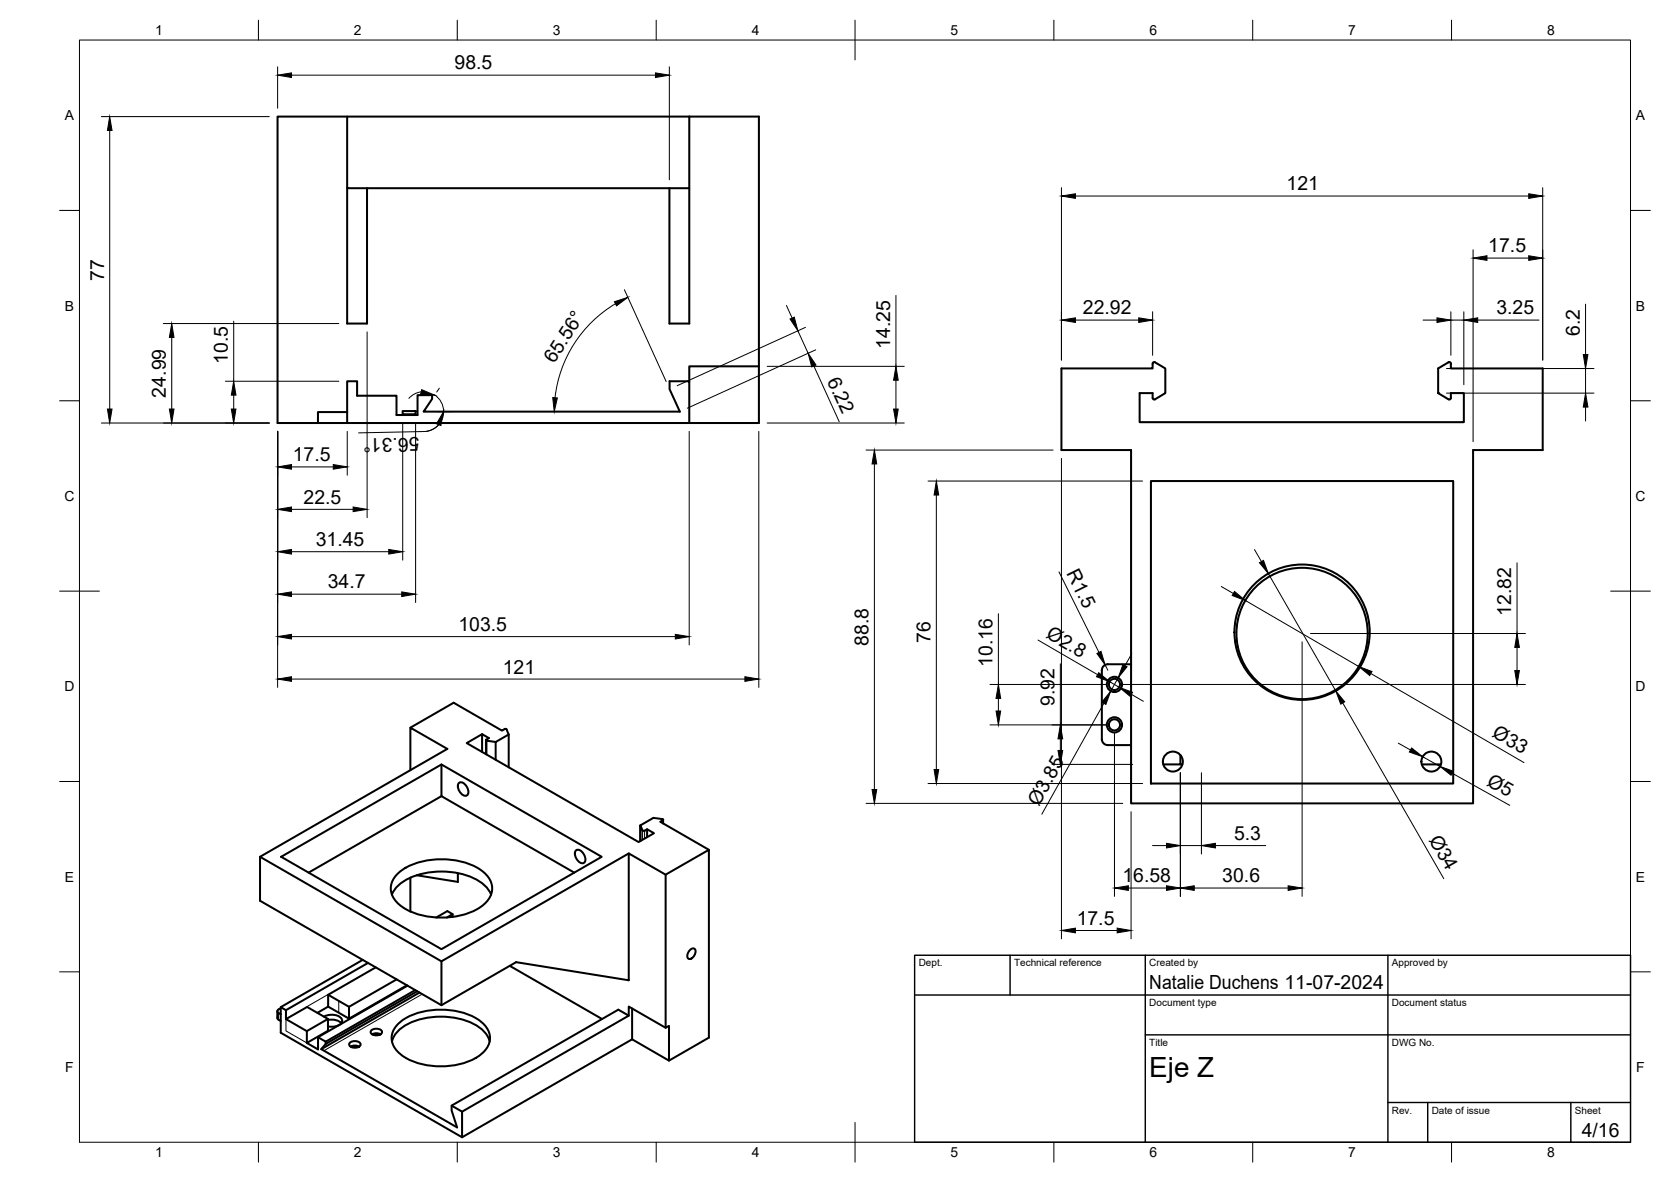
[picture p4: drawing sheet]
<svg xmlns="http://www.w3.org/2000/svg" width="420mm" height="297mm" viewBox="0 0 420 297" stroke-linecap="round" stroke-linejoin="round" font-family="sans-serif">
<defs><g id="words">
<text font-size="7" x="289" y="270.6">Eje Z</text>
<g font-size="4.9">
<text x="114.3" y="17.4">98.5</text>
<text x="323.5" y="47.9">121</text>
<text x="374.2" y="63.4">17.5</text>
<text x="26.2" y="70.5" transform="rotate(-90 26.2 70.5)">77</text>
<text x="272.3" y="79">22.92</text>
<text x="376.3" y="79">3.25</text>
<text x="223.8" y="87.7" transform="rotate(-90 223.8 87.7)">14.25</text>
<text x="397.2" y="84.4" transform="rotate(-90 397.2 84.4)">6.2</text>
<text x="57.3" y="91.4" transform="rotate(-90 57.3 91.4)">10.5</text>
<text x="139.4" y="91.5" transform="rotate(-57 139.4 91.5)">65.56°</text>
<text x="207.9" y="95.7" transform="rotate(66 207.9 95.7)">6.22</text>
<text x="41.7" y="99.9" transform="rotate(-90 41.7 99.9)">24.99</text>
<text x="105.5" y="109.9" transform="rotate(179 105.5 109.9)">56.31°</text>
<text x="73.6" y="115.9">17.5</text>
<text x="76.3" y="126.5">22.5</text>
<text x="79.4" y="137.2">31.45</text>
<text x="268.1" y="144" transform="rotate(64 268.1 144)">R1.5</text>
<text x="82.4" y="147.9">34.7</text>
<text x="380" y="154.8" transform="rotate(-90 380 154.8)">12.82</text>
<text x="115.3" y="158.5">103.5</text>
<text x="234" y="161.6" transform="rotate(-90 234 161.6)">76</text>
<text x="262.8" y="160.1" transform="rotate(30 262.8 160.1)">Ø2.8</text>
<text x="218.4" y="162.2" transform="rotate(-90 218.4 162.2)">88.8</text>
<text x="249.6" y="167.6" transform="rotate(-90 249.6 167.6)">10.16</text>
<text x="126.4" y="169.3">121</text>
<text x="265.2" y="177.5" transform="rotate(-90 265.2 177.5)">9.92</text>
<text x="375" y="185.1" transform="rotate(30 375 185.1)">Ø33</text>
<text x="373.6" y="197.3" transform="rotate(29 373.6 197.3)">Ø5</text>
<text x="261.2" y="202.8" transform="rotate(-61 261.2 202.8)">Ø3.85</text>
<text x="310.3" y="211">5.3</text>
<text x="359.2" y="211" transform="rotate(60 359.2 211)">Ø34</text>
<text x="282.2" y="221.7">16.58</text>
<text x="307.3" y="221.7">30.6</text>
<text x="270.7" y="232.4">17.5</text>
<text x="289" y="248.5">Natalie Duchens 11-07-2024</text>
<text x="397.7" y="285.7">4/16</text>
</g>
<g font-size="3.5">
<text x="39" y="8.8">1</text>
<text x="89" y="8.8">2</text>
<text x="139" y="8.8">3</text>
<text x="189" y="8.8">4</text>
<text x="239" y="8.8">5</text>
<text x="289" y="8.8">6</text>
<text x="339" y="8.8">7</text>
<text x="389" y="8.8">8</text>
<text x="16.3" y="30.2">A</text>
<text x="411.3" y="30.2">A</text>
<text x="16.3" y="78">B</text>
<text x="411.3" y="78">B</text>
<text x="16.2" y="125.9">C</text>
<text x="411.2" y="125.9">C</text>
<text x="16.2" y="173.7">D</text>
<text x="411.2" y="173.7">D</text>
<text x="16.3" y="221.6">E</text>
<text x="411.3" y="221.6">E</text>
<text x="16.4" y="269.4">F</text>
<text x="411.4" y="269.4">F</text>
<text x="39" y="290.8">1</text>
<text x="89" y="290.8">2</text>
<text x="139" y="290.8">3</text>
<text x="189" y="290.8">4</text>
<text x="239" y="290.8">5</text>
<text x="289" y="290.8">6</text>
<text x="339" y="290.8">7</text>
<text x="389" y="290.8">8</text>
</g>
<g font-size="2.5">
<text x="231" y="242.9">Dept.</text>
<text x="255" y="242.9">Technical reference</text>
<text x="289" y="242.9">Created by</text>
<text x="350" y="242.9">Approved by</text>
<text x="289" y="252.8">Document type</text>
<text x="350" y="252.8">Document status</text>
<text x="289" y="262.9">Title</text>
<text x="350" y="262.9">DWG No.</text>
<text x="350" y="279.9">Rev.</text>
<text x="360" y="279.9">Date of issue</text>
<text x="396" y="279.9">Sheet</text>
</g>
</g></defs>
<!-- layer: Visible -->
<g fill="none" stroke="#000" stroke-width=".51">
<path d="M87.3 29.3v18h86v-18M173.3 29.3h17.5v77h-110.9M173.3 29.3h-103.5v77h10.1M87.3 47.3v34h5v-34M168.3 47.3v34h5v-34M190.8 92.1h-17.5v3.7M289.8 91.4v1.2h-22.9v20.5h17.5v88.8h86v-88.8h17.5v-20.5h-23.1v-1.2a.39 .39 0 0 0-.6-.4l-2.6 1.6v6.2l2.6 1.6M289.8 91.4a.39 .39 0 0 1 .6-.4l2.6 1.6v6.2l-2.6 1.6M87.3 106.3v-10.5h2.5v3.6h9.9v4.9h5.3v-5h3.6v1l-2.1 3.1h64.4l-2.5-5.6v-2h4.9v10.5M87.3 103.6h-7.4v2.7M101.2 103.3h3.3v.8h-3.3zM289.8 100v-1.2h-3.2v7.3h81.5v-7.3h-3.3v1.2a.39 .39 0 0 1-.6 .3"/>
<path d="M289.8 100a.39 .39 0 0 0 .6 .3M289.4 120.9h76v76h-76zM284.4 166.9h-5.9a1.49 1.49 0 0 0-1.4 1.5v17.4a1.49 1.49 0 0 0 1.4 1.4h5.9M103.2 193.6v-10.7l9.3 5.3-47.1 27.1 45.6 26.3 47.1-27.1M103.2 182.9l10.9-6.3 12.1 7 .8-.4 .4 .1M111 192.1v8l33.4 19.2M115.4 196.8a1.67 1.67 0 0 1 2.2 1.4 1.02 1.02 0 0 1 .1 1.3 1.02 1.02 0 0 1-1.3 .3 2.43 2.43 0 0 1-1-3zM121.2 184.5l-3.9 2.2 43.3 24.9 3.8-2.2-1.7-1M122.2 186v3.5M122.3 185.9l.6-.4-1.7-1v4.5M122.3 185.8l-.1 .2 .2 .1 2.2 .4M127.4 183.3l.5 1.3v8.2"/>
<path d="M127.9 184.6l-3.3 1.9v4.4M296.8 189.8v2.3h-4.3M296.8 192.1h.5M357.5 192.1h4.8M65.4 215.3v11.1l45.6 26.2 18.8-10.8 28.3 4.5v-31.8l9.3 5.3M70.7 215.3l40.3-23.2 40.3 23.2-40.3 23.2zM100 219.5a17.4 17.4 0 0 1 13.8-3.4 13.6 13.6 0 0 1 8.9 4.2 4.7 4.7 0 0 1-.7 6.7 17.4 17.4 0 0 1-13.8 3.4 13.6 13.6 0 0 1-8.9-4.2 4.7 4.7 0 0 1 .7-6.7zM111 200.1l-33.4 19.2M115.1 219.4v2.2l-10.3-1.7M144.8 213.7a1.67 1.67 0 0 1 2.2 1.4 1.02 1.02 0 0 1 .1 1.3 1.02 1.02 0 0 1-1.2 .4 2.43 2.43 0 0 1-1.1-3.1zM162.1 208.8l.6-.4v2M162.1 208.8l-.5-.1-.6-1.3v4v-4l3.3-1.9 2.4 .4v.2l-.7 .4 12.2 7.1"/>
<path d="M166.7 206v.9M98.5 224.8a9.8 9.8 0 0 1 6.9-5 19.5 19.5 0 0 1 15.6 2 6.8 6.8 0 0 1 2.5 3M103.2 220.5v8.6M109.7 230.6l2.8-1.6 1.3 .7-1.4 .9M113.8 229.7v.7M173.5 238.7a.77 .77 0 0 1 1.3 0 1.9 1.9 0 0 1-1.6 2.3 1.27 1.27 0 0 1 0-2zM69.7 254.1l.1 1.9 .8 .6M70.6 253.4l-.8 .5-.1 .2 .1 .3 .8 .5M71.9 256.1l5.3-3 5.3 3-5.3 3zM71.9 256.1v-2.2l-1.3-.8v6.4l45.6 26.3 42.7-24.6 9.3 5.3 10-5.7v-47.2l-10.8 6.2v38.5l.8-.5v8.7M81.5 255.5a3.6 3.6 0 0 1 4.5 .7 1.56 1.56 0 0 1-1.7 1.7h-1.8M82.5 256.1v2.9l-5.3 3.1v-3"/>
<path d="M82.5 256.3a3.6 3.6 0 0 1 3.3 .8M82.5 250v3l-2.7 1.5M82.5 253l5.3 3M91.2 241.2l-20.6 11.9M92.5 242l-20.6 11.9M93.3 259a1.89 1.89 0 0 1 2.8 .2 1.59 1.59 0 0 1-2.5 .7 .6 .6 0 0 1-.3-.9zM93.6 259.9a2.25 2.25 0 0 1 2.1 0M94.5 243.1l-12 6.9 5.3 3M99.7 246.1l-11.9 6.9M100.1 257.3a16.8 16.8 0 0 1 13.4-3.4 12.9 12.9 0 0 1 8.8 4.3 4.8 4.8 0 0 1-1.6 7 18.7 18.7 0 0 1-19.7 0 4.9 4.9 0 0 1-.9-7.9zM102.3 247.6l-14.5 8.4v-3M102.5 247.7l-22.5 13v3l-2.8-1.6"/>
<path d="M104.4 248.8l-22.5 13-1.9-1.1M104.9 249.1l-23 13.2M105.5 249.4l-24.7 14.3M111 241.6v11M128.2 242.7l23.2 13.4M158.1 255.2v-2.3l9.3 5.4M158.9 253.4v7.8M81.9 261.8v.5l-1.1 1.4 34.1 19.6-1.3-4.2v-1.3l41.9-24.1 2.6 1.5-41.9 24.2M87.9 262.1a1.89 1.89 0 0 1 2.8 .2 1.59 1.59 0 0 1-2.5 .8 .6 .6 0 0 1-.3-1zM88.2 263a2.25 2.25 0 0 1 2.1 0M88.5 263.2l.7-.2 .8 .2M93.9 260.1l.7-.2 .8 .2"/>
<path d="M98.6 261.7a8.6 8.6 0 0 1 6.4-5.4 18.6 18.6 0 0 1 16 2.2 5.8 5.8 0 0 1 2.1 3.2M113.6 277.8l2.6 1.6v6.4"/>
<circle cx="327.4" cy="159.2" r="16.5"/>
<circle cx="327.4" cy="158.9" r="17"/>
<circle cx="280.2" cy="172" r="1.92"/>
<circle cx="280.2" cy="172" r="1.41"/>
<circle cx="280.2" cy="182.2" r="1.92"/>
<circle cx="280.2" cy="182.2" r="1.41"/>
<circle cx="294.9" cy="191.4" r="2.51"/>
<circle cx="359.9" cy="191.4" r="2.51"/>
</g>
<!-- layer: Visible Narrow -->
<path d="M122.4 186.1v3.6M161.6 208.7v2.3M162.1 208.8v1.9M166.6 206.1v.8M70 254.6v1.7M71.9 256.1v3l5.3 3M82.5 250l-5.3 3.1M85.2 251.5v3M106.2 249.8l-24.8 14.2" fill="none" stroke="#000" stroke-width=".25"/>
<!-- layer: Visible -->
<circle cx="361.6" cy="98.8" r=".25" fill="#000"/>
<!-- layer: BORDER -->
<g fill="none" stroke="#000" stroke-width=".25">
<path d="M20 10.1h390v276.9h-390zM65 5.1v5M115 5.1v5M165 5.1v5M215 5.1v10M265 5.1v5M315 5.1v5M365 5.1v5M15 52.9h5M410 52.9h5M15 100.7h5M410 100.7h5"/>
<path d="M15 148.6h10M405 148.6h10M15 196.4h5M410 196.4h5M15 244.2h5M410 244.2h5M65 287v5M115 287v5M165 287v5M215 282.1v9.9M265 287v5M315 287v5"/>
<path d="M365 287v5"/>
</g>
<!-- layer: TITLEBLOCK -->
<path d="M230 240.1h180v46.9h-180zM230 250h180M254 240.1v9.9M288 240.1v46.9M349 240.1v46.9M288 260.1h122M349 277.1h61M359 277.1v9.9M395 277.1v9.9" fill="none" stroke="#000" stroke-width=".36"/>
<!-- layer: FD_Dimensions -->
<g fill="none" stroke="#000" stroke-width=".25">
<path d="M69.8 16.8v10.4M73.3 18.9h91.5M168.3 16.8v28.4M25.5 29.3h42.2M27.6 32.8v70M266.9 47.2v43.3M270.4 49.3h114M387.9 47.2v43.3M154.8 76.3a31.6 31.6 0 0 0-15.2 23.6M157 72.8l10.5 23.1M197.7 76.8l1.5 3.1M225.3 74.2v17.9"/>
<path d="M289.8 78.3v11M364.8 78.3v11M368.1 78.3v18.4M370.4 62.8v48.2M373.9 64.9h10.5M398.7 76.4v12.7M41.1 81.3h44.1M43.2 84.8v18M56.7 95.8h28.5M58.8 80.7v15.1M58.8 99.3v3.5M92.3 83.4v46.7"/>
<path d="M105.9 98.5l-1.7 .5-1.4 1.1M109.3 99.3a5 5 0 0 1 2 5.5 5 5 0 0 1-4.7 3.6M110.5 97.5l-.7 1M192.9 92.1h34.5M200.6 83.1l2.6 5.7M202.5 82.3l-32.2 14.6M204.6 92l6.4 14M205.1 87.9l-32.3 14.7M225.3 95.6v7.2M270.4 80.4h15.9M357.8 80.4h3.5M363.7 98.8h37.1"/>
<path d="M363.7 92.6h37.1M364.8 80.4h3.3M371.6 80.4h15.4M398.7 92.6v6.2M25.5 106.3h42.2M69.8 108.4v64.3M73.3 117.3h10.5M87.3 108.4v11M101.3 106.2v34.6M104.5 106.2v45.2M106.6 108.4l-16.4 .4M109.9 103.4h3.7"/>
<path d="M110.3 106.7l-1.4 1.1-1.7 .6M173.3 108.4v53.7M190.8 108.4v64.3M192.9 106.3h34.5M217.8 113.1h47M219.9 116.6v81.8M266.9 115.2v120.7M398.7 102.3v3.5M73.3 138.6h24.4M73.3 128h15.5M233.3 120.9h54M235.4 124.4v69"/>
<path d="M315.4 138.1l1.8 3M73.3 160h96.5M73.3 149.3h27.7M251 154.2v17.8M266.3 143.7l10 20.3M307.1 147.4l3 1.7M313.1 150.9l28.6 16.6M318.9 144.2l17 29.4M329.5 159.2h54.1M381.4 141.4v17.8M73.3 170.7h114M248.9 172h29.2"/>
<path d="M251 175.5v3.2M261 160.9l15 8.7M266.6 166.8v15.4M277.6 176.7l-15.6 27.9M277.9 167.1l.7 1.3M279 171.3l2.4 1.4M281.2 170.3l-1.9 3.4M282.3 172h101.3M284.5 174.5l3 1.7M284.6 164.2l-1.7 3.1M327.4 161.3v64M337.6 176.7l25.4 44.1"/>
<path d="M344.7 169.3l38.5 22.4M381.4 162.7v5.8M233.3 196.9h54M248.9 182.2h29.2M264.5 192.1h20.3M266.6 185.7v2.9M280.2 184.3v41M296.8 194.2v31.1M302.1 194.2v20.4M351.6 186.8l3 1.7M357.7 190.2l4.4 2.4M365.1 194.3l14.5 8.1"/>
<path d="M217.8 201.9h64.5M284.4 204v31.9M289.8 212.5h3.5M296.8 212.5h5.3M305.6 212.5h12.7M270.4 233.8h10.5M283.7 223.2h9.6M300.3 223.2h23.6"/>
</g>
<g fill="#000" stroke="#000" stroke-width=".25">
<path d="M69.8 18.9l3.5-.6v1.2zM164.8 18.3l3.5 .6-3.5 .6zM27.6 29.3l.6 3.5h-1.2zM266.9 49.3l3.5-.6v1.2zM384.4 48.7l3.5 .6-3.5 .6zM154.5 75.8l3.4-1.1-2.9 2.2zM198.6 80.2l1.1-.5 .9 3.4zM266.9 80.4l3.5-.5v1.1zM286.3 79.9l3.5 .5-3.5 .6zM361.3 79.9l3.5 .5-3.5 .6zM368.1 80.4l3.5-.5v1.1zM370.4 64.9l3.5-.6v1.1z"/>
<path d="M384.4 64.3l3.5 .6-3.5 .5zM43.2 81.3l.6 3.5h-1.2zM58.8 95.8l.5 3.5h-1.1zM106 97.9l3.3 1.4-3.6-.2zM139 99.9l1.1 .1-.7 3.4zM203.2 88.8l2 2.9-1.1 .5zM225.3 92.1l.5 3.5h-1.1zM398.1 89.1h1.2l-.6 3.5zM27 102.8h1.2l-.6 3.5zM42.6 102.8h1.2l-.6 3.5zM58.2 102.8h1.1l-.5 3.5zM69.8 117.3l3.5-.6v1.2z"/>
<path d="M83.8 116.7l3.5 .6-3.5 .6zM111.5 103.4l-.7 3.5-1.1-.4zM219.9 113.1l.6 3.5h-1.2zM224.7 102.8h1.1l-.5 3.5zM398.7 98.8l.6 3.5h-1.2zM69.8 138.6l3.5-.5v1.1zM69.8 128l3.5-.6v1.2zM88.8 127.4l3.5 .6-3.5 .6zM97.7 138.1l3.6 .5-3.6 .6zM235.4 120.9l.6 3.5h-1.1zM69.8 160l3.5-.6v1.2zM69.8 149.3l3.5-.6v1.2z"/>
<path d="M101 148.7l3.5 .6-3.5 .6zM169.8 159.4l3.5 .6-3.5 .6zM310.4 148.6l2.7 2.3-3.3-1.2zM316.7 141.4l1-.6 1.2 3.4zM69.8 170.7l3.5-.6v1.1zM187.3 170.1l3.5 .6-3.5 .5zM250.4 178.7h1.2l-.6 3.5zM251 172l.6 3.5h-1.2zM276.3 169l2.7 2.3-3.3-1.2zM275.8 164.2l1-.5 1.1 3.4zM279.3 173.7l-1.2 3.3-1-.5zM282.4 167l1 .6-2.2 2.7z"/>
<path d="M281.4 172.7l3.4 1.3-.6 1zM335.9 173.6l2.2 2.8-1 .6zM341.7 167.5l3.3 1.2-.6 1.1zM380.9 168.5h1.1l-.6 3.5zM381.4 159.2l.6 3.5h-1.1zM219.3 198.4h1.2l-.6 3.5zM234.9 193.4h1.1l-.6 3.5zM266 188.6h1.2l-.6 3.5zM266.6 182.2l.6 3.5h-1.2zM354.9 188l2.8 2.2-3.3-1.2zM362.1 192.6l3.3 1.2-.6 1zM293.3 211.9l3.5 .6-3.5 .6z"/>
<path d="M302.1 212.5l3.5-.6v1.2zM266.9 233.8l3.5-.6v1.2zM280.9 233.2l3.5 .6-3.5 .6zM280.2 223.2l3.5-.6v1.2zM293.3 222.6l3.5 .6-3.5 .6zM296.8 223.2l3.5-.6v1.2zM323.9 222.6l3.5 .6-3.5 .6z"/>
</g>
<use href="#words"/>
</svg>
